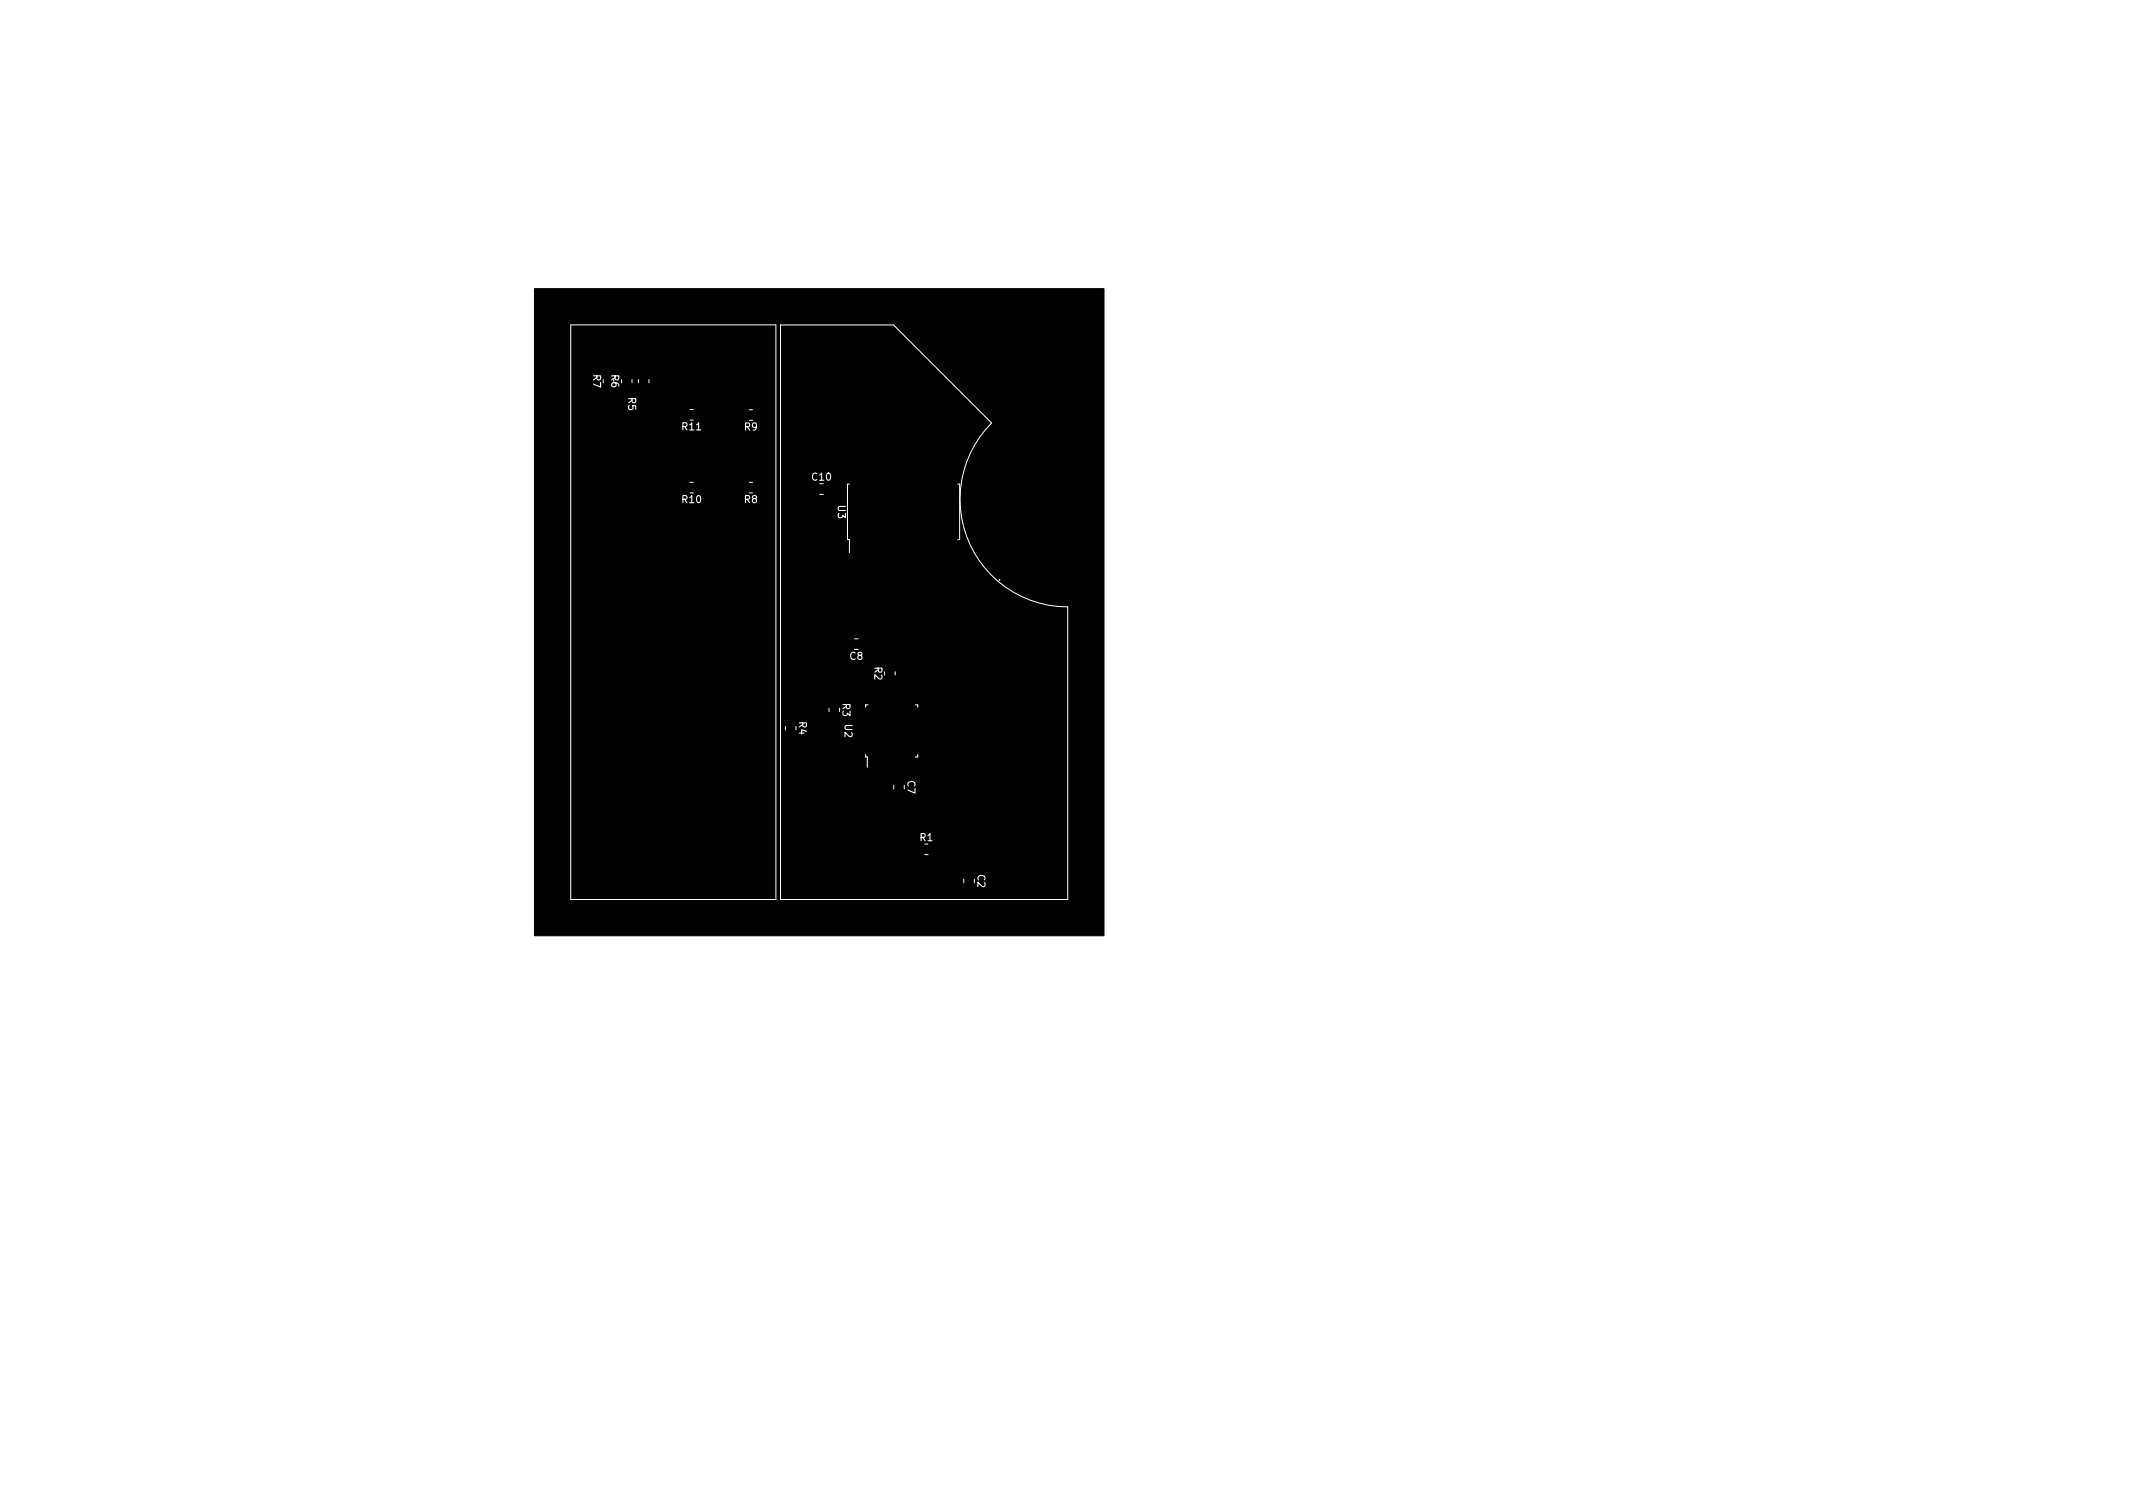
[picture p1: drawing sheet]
<svg xmlns="http://www.w3.org/2000/svg" width="297mm" height="210mm" viewBox="0 0 297 210" stroke-linecap="round" stroke-linejoin="round" font-family="sans-serif">
<defs><g id="words">
<g font-size="1.4" fill="#fff">
<text x="82.6" y="52.2" transform="rotate(90 82.6 52.2)">R7</text>
<text x="85.1" y="52.2" transform="rotate(90 85.1 52.2)">R6</text>
<text x="87.5" y="55.4" transform="rotate(90 87.5 55.4)">R5</text>
<text x="95" y="59.9">R11</text>
<text x="103.7" y="59.9">R9</text>
<text x="95" y="70">R10</text>
<text x="103.7" y="70">R8</text>
<text x="113.1" y="66.9">C10</text>
<text x="116.7" y="70.4" transform="rotate(90 116.7 70.4)">U3</text>
<text x="118.4" y="91.9">C8</text>
<text x="121.8" y="92.9" transform="rotate(90 121.8 92.9)">R2</text>
<text x="111.3" y="100.5" transform="rotate(90 111.3 100.5)">R4</text>
<text x="117.3" y="98" transform="rotate(90 117.3 98)">R3</text>
<text x="117.6" y="100.9" transform="rotate(90 117.6 100.9)">U2</text>
<text x="126.4" y="108.7" transform="rotate(90 126.4 108.7)">C7</text>
<text x="128.1" y="117.1">R1</text>
<text x="136.1" y="121.8" transform="rotate(90 136.1 121.8)">C2</text>
</g>
</g></defs>
<path d="M74.4 40.2h79.3v90.1h-79.3z" fill="#000" stroke="#000" stroke-width=".14"/>
<circle cx="139.2" cy="80.7" r=".05" fill="#fff" stroke="#fff" stroke-width=".14"/>
<g fill="none" stroke="#fff" stroke-width=".14">
<path d="M79.5 45.2h28.6v80h-28.6zM88 52.8v.5M88.9 52.8v.5M90.4 52.8v.5M96.1 57h.4M104.3 57.1h.5M108.7 45.2h15.7l13.7 13.7a15 15 0 0 0-3.3 16.3 15 15 0 0 0 13.9 9.3v40.7h-40zM96.1 67.2h.4M104.3 67.2h.5M114.1 68.8h.6M118.3 67.4h-.3v7.7h.3v1.8M133.4 67.4h.2v7.7h-.2"/>
<path d="M115.4 98.6v.5M119 89h.5M124.7 93.5v.5M109.4 101.2v.4M124.5 109.3v.6M128.8 119h.4M134.2 122.4v.5"/>
</g>
<path d="M120.9 98.1h-.3v.4M127.5 98.1h.3v.4M120.6 105.1v.3h.2v1.4M127.8 105.1v.3h-.3" fill="none" stroke="#fff" stroke-width=".15"/>
<use href="#words"/>
</svg>
